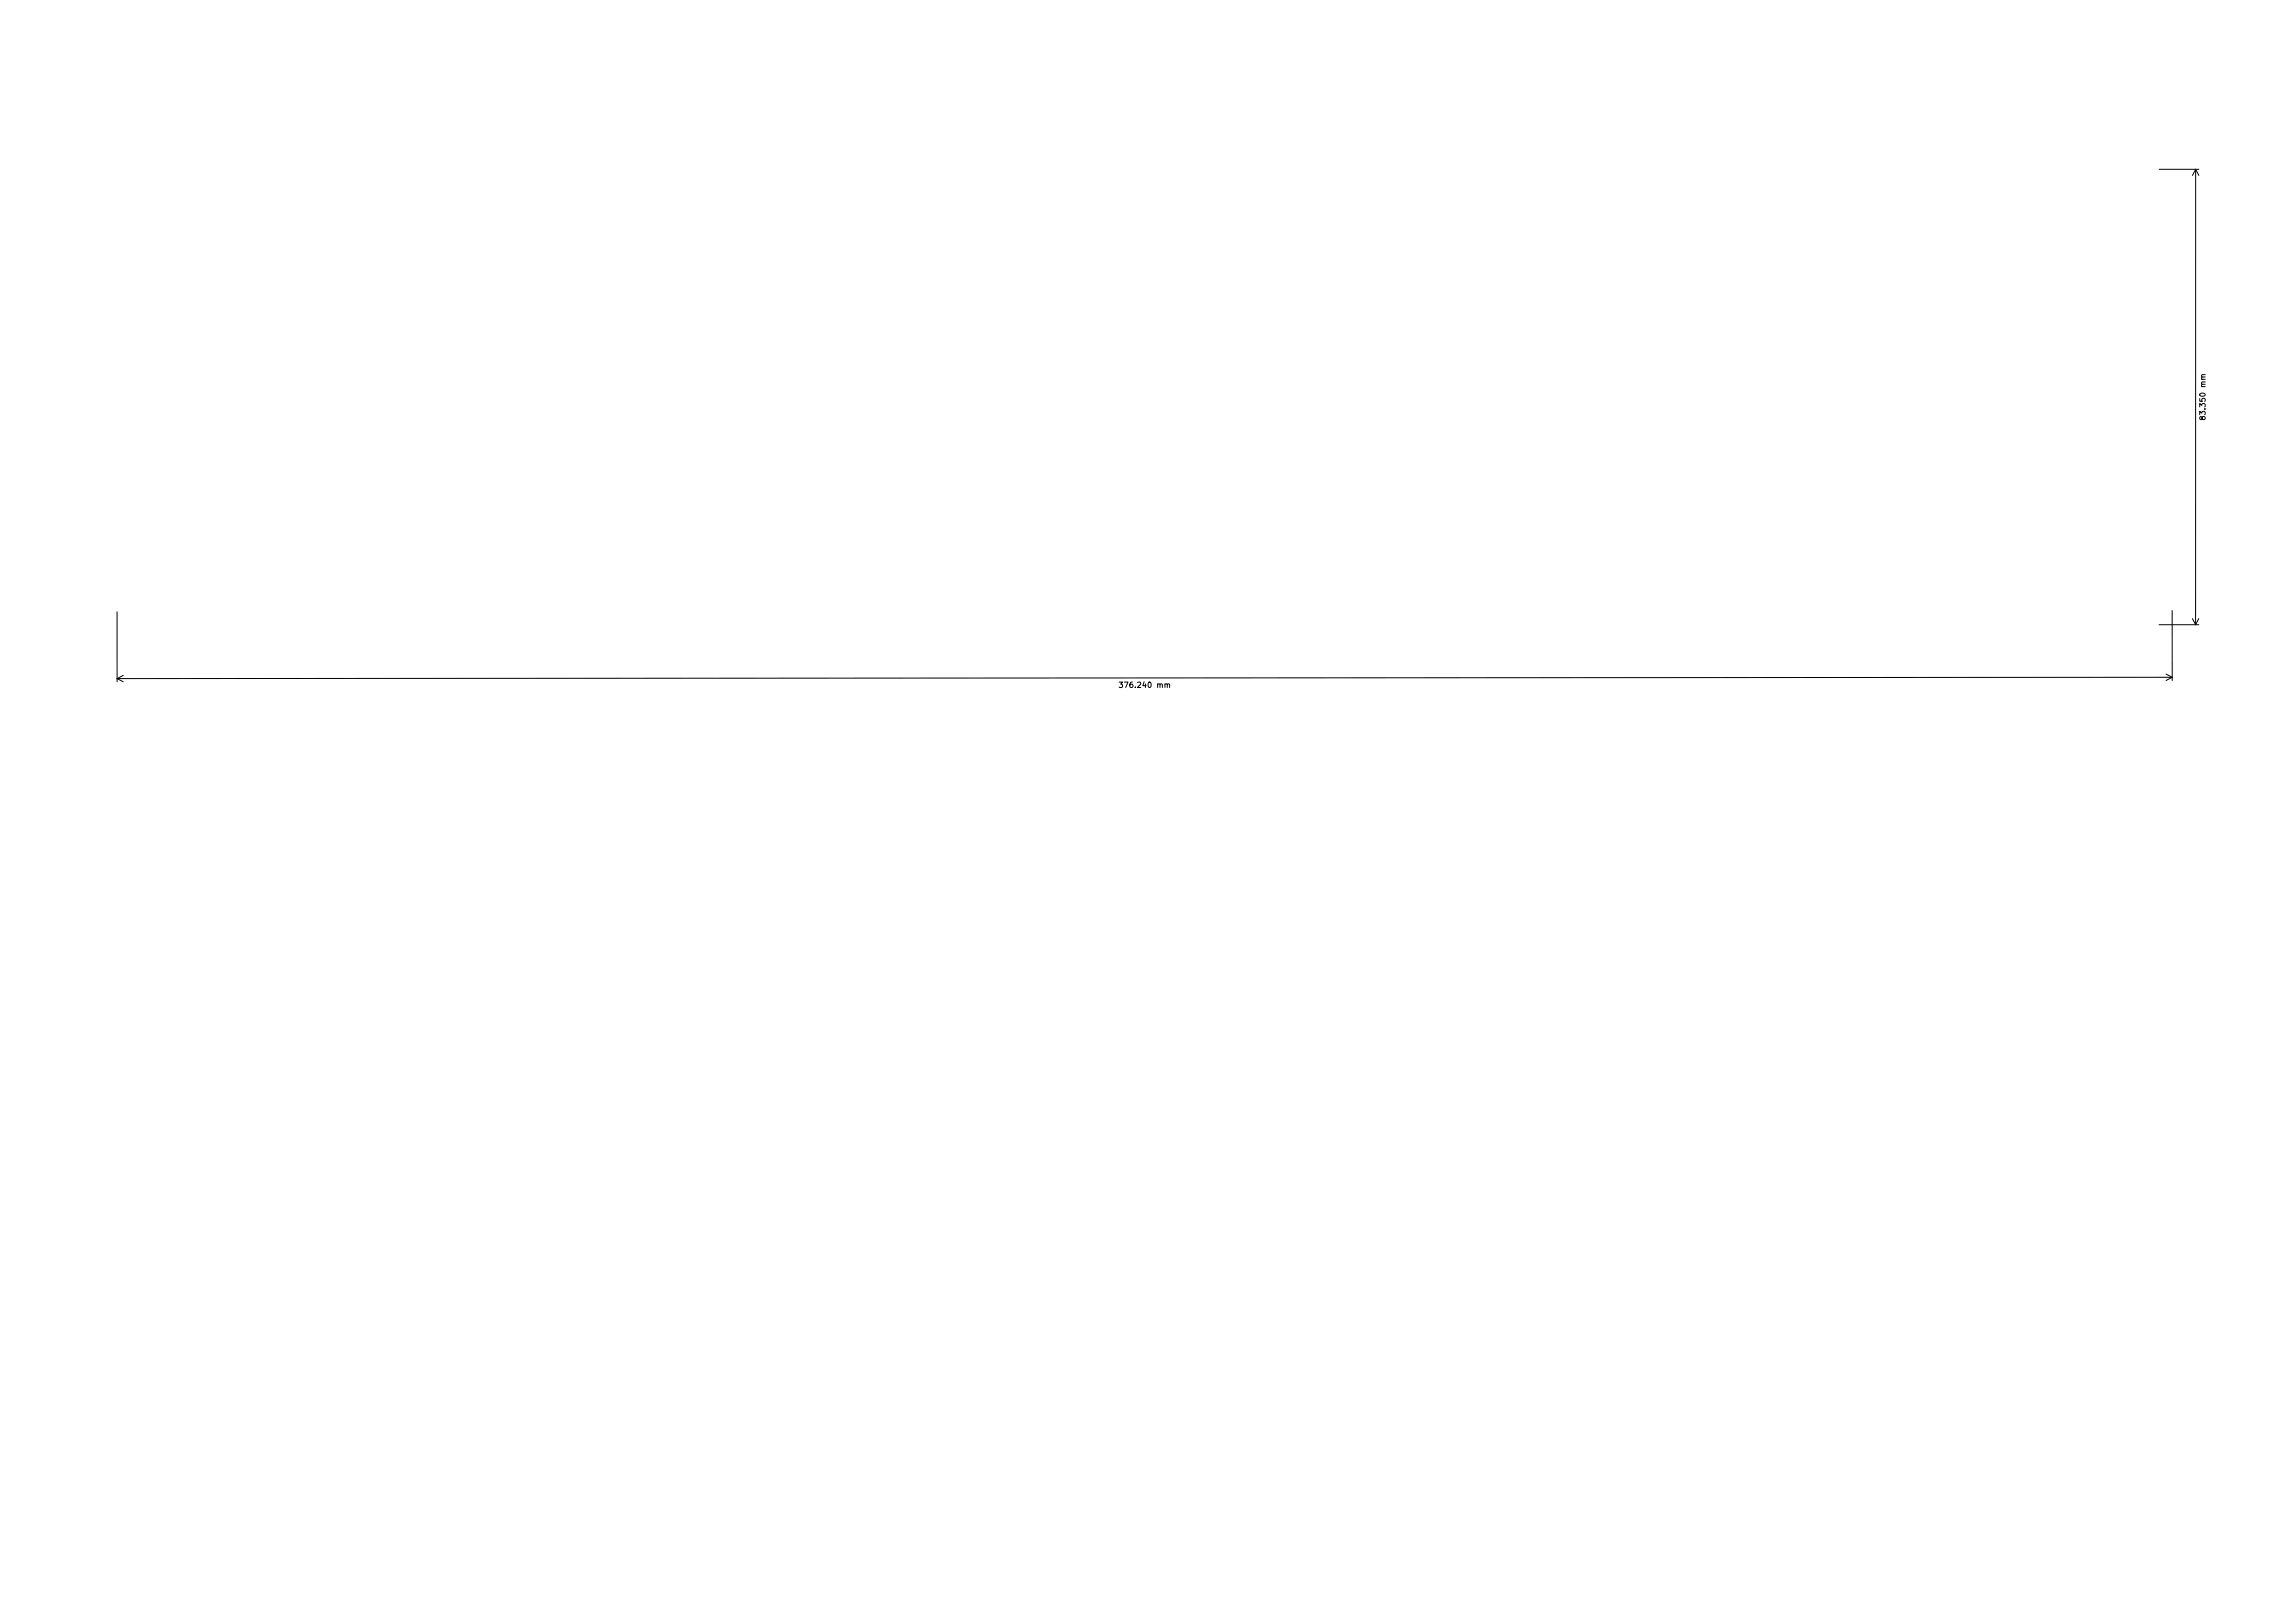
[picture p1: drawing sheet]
<svg xmlns="http://www.w3.org/2000/svg" width="420mm" height="297mm" viewBox="0 0 420 297" stroke-linecap="round" stroke-linejoin="round" font-family="sans-serif">
<defs><g id="words">
<g font-size="1.4">
<text x="403.8" y="76.2" transform="rotate(-90 403.8 76.2)">83.350 mm</text>
<text x="205.6" y="125.9">376.240 mm</text>
</g>
</g></defs>
<g fill="none" stroke="#000" stroke-width=".18">
<path d="M395.3 31h7.3M402 31v83.3M402 31l-.6 1.1M402 31l.6 1.1M403.1 76.4l.4-.2 .2 .4-.4 .2-.3-.5h-.2v.5h.2l.1-.2M403.7 68.6h-.6v.3l.1 .1M21.4 112v12.8M395.3 114.3h7.2M397.7 111.7v12.8M401.4 113.2l.6 1.1M402.5 113.2l-.5 1.1M21.4 124.2l1.2 .6"/>
<path d="M22.6 123.6l-1.2 .6M204.9 124.8h.6l-.3 .4 .3 .2-.1 .4-.5-.1M213.7 125.3l.1-.1h.3v.6M396.5 123.4l1.2 .6M397.7 124l-376.3 .2M397.7 124l-1.1 .5"/>
</g>
<use href="#words"/>
</svg>
